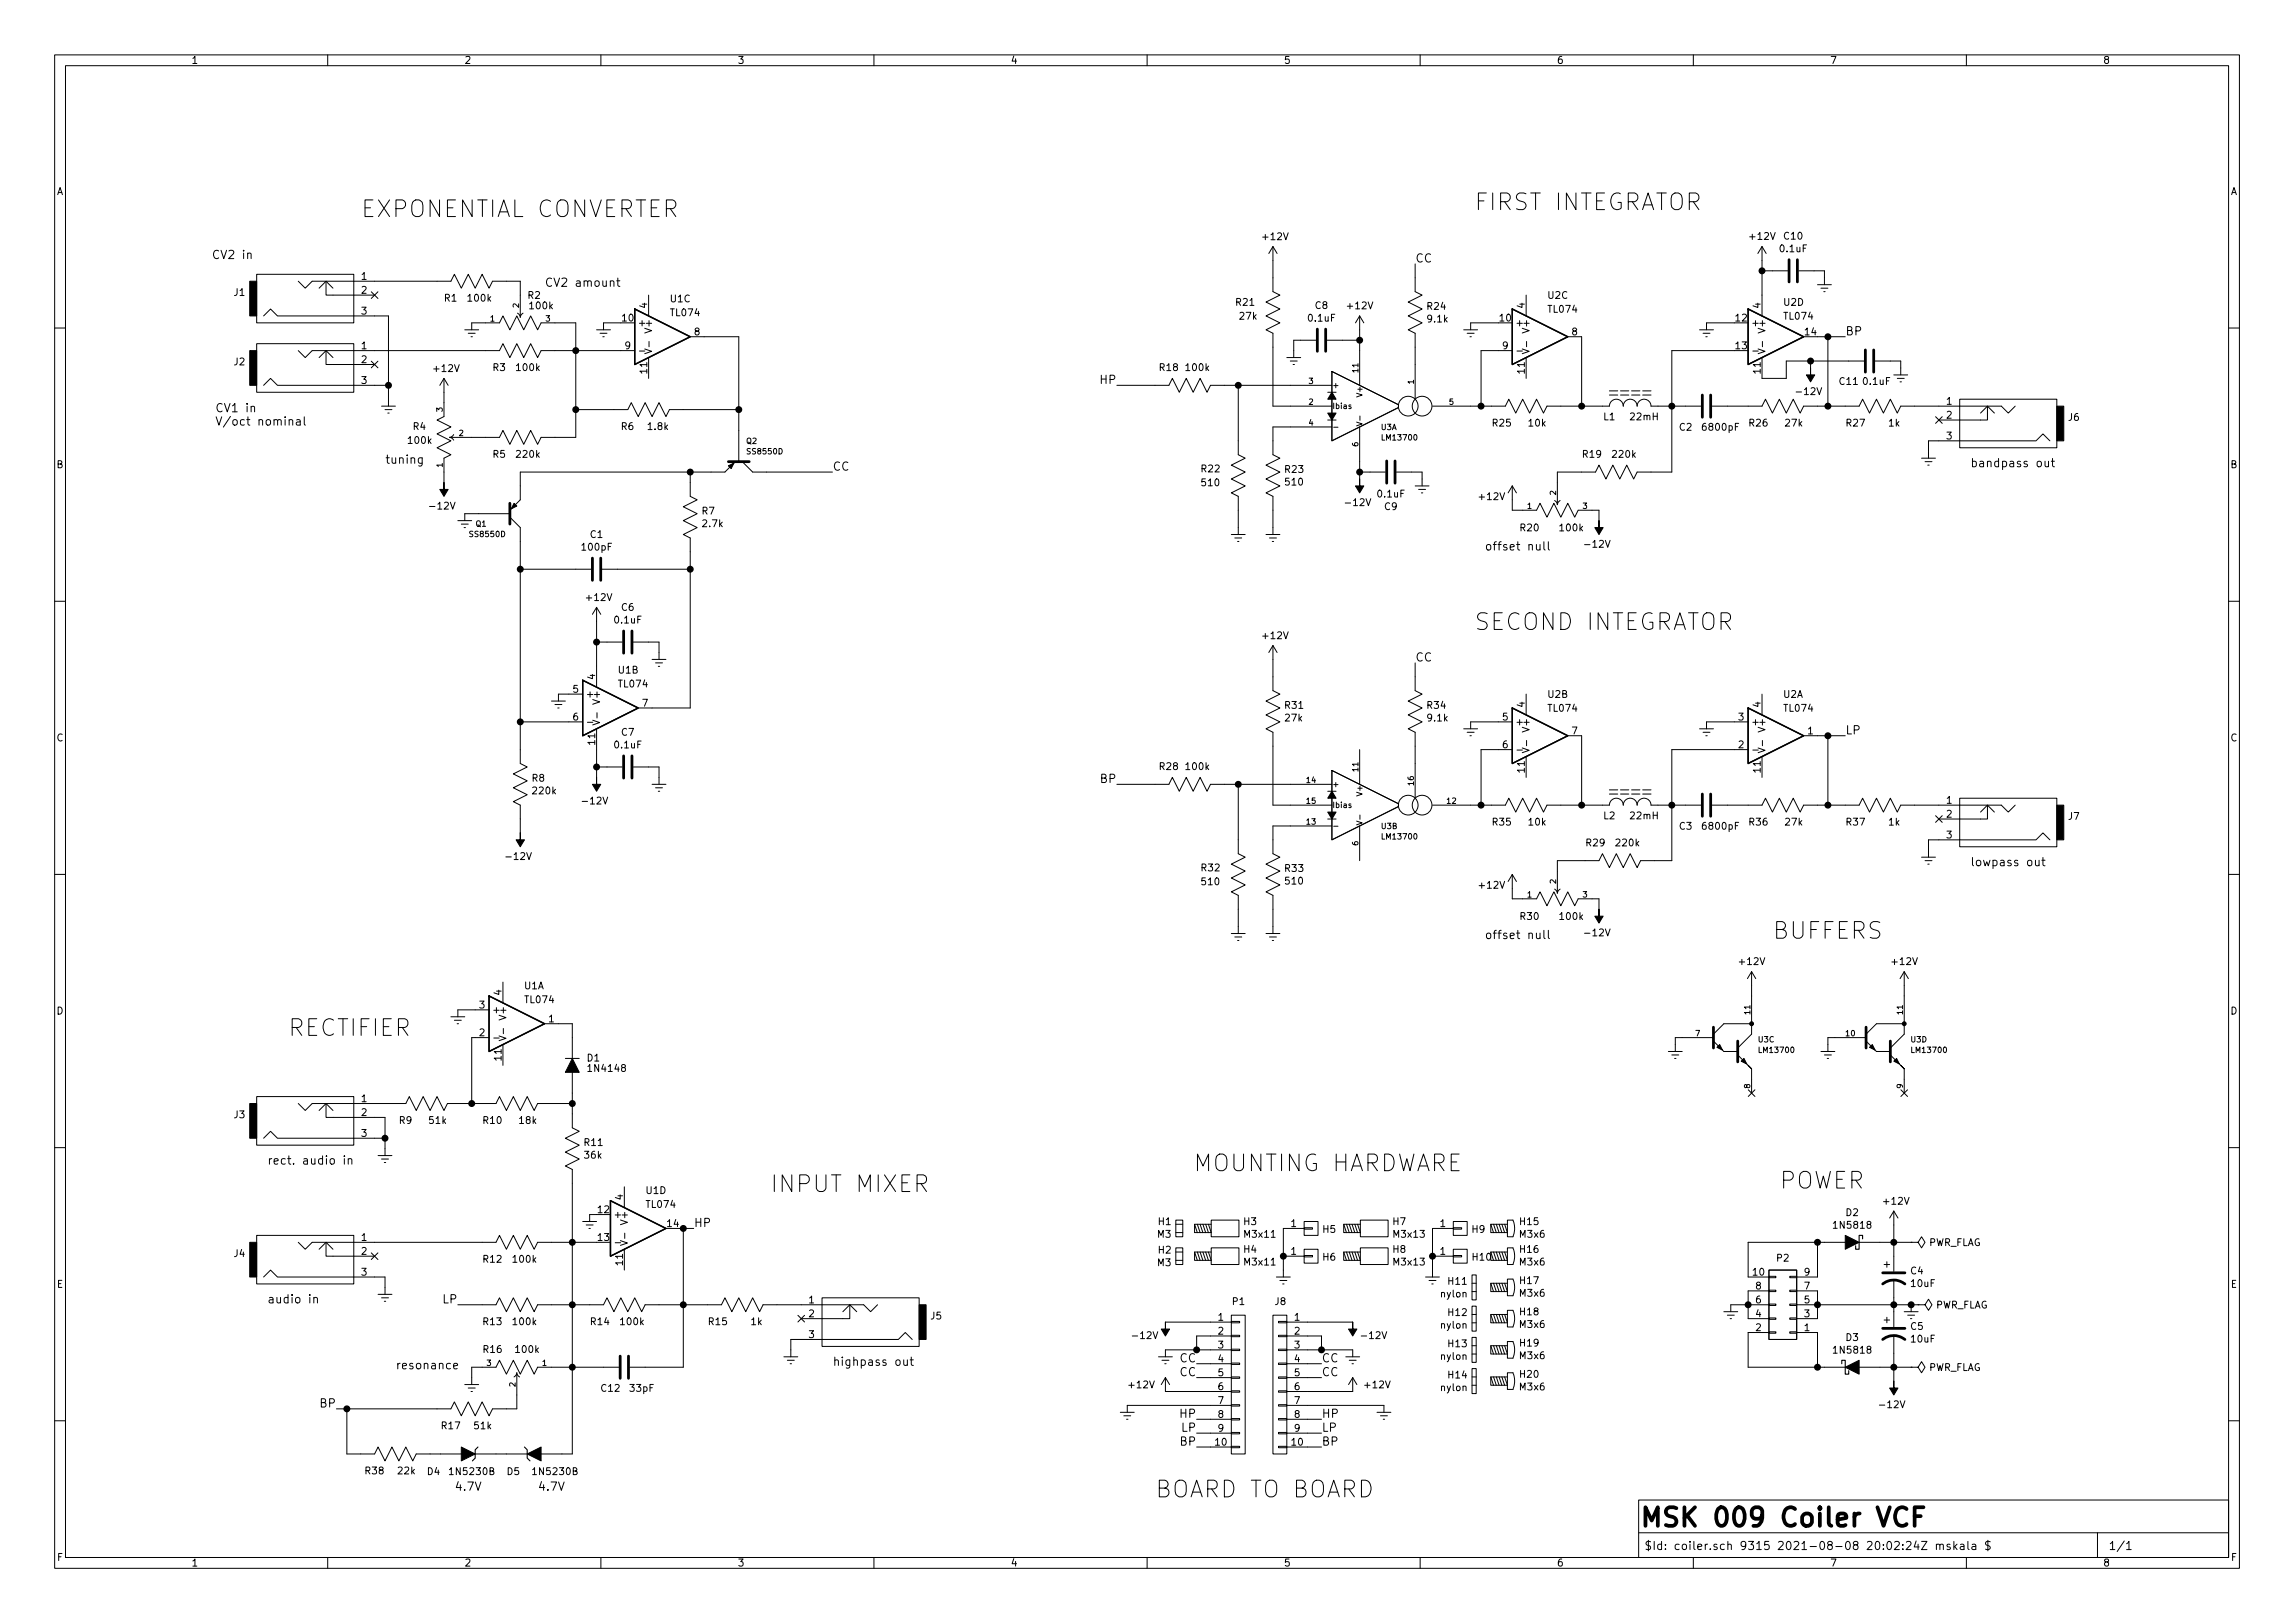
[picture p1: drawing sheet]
<svg xmlns="http://www.w3.org/2000/svg" width="420mm" height="297mm" viewBox="0 0 420 297" stroke-linecap="round" stroke-linejoin="round" font-family="sans-serif">
<defs><g id="words">
<text font-size="4.7" x="300" y="279.4">MSK 009 Coiler VCF</text>
<g font-size="4.2">
<text x="66" y="39.8">EXPONENTIAL CONVERTER</text>
<text x="269.9" y="38.5">FIRST INTEGRATOR</text>
<text x="269.9" y="115.4">SECOND INTEGRATOR</text>
<text x="324.5" y="171.9">BUFFERS</text>
<text x="52.7" y="189.6">RECTIFIER</text>
<text x="218.4" y="214.4">MOUNTING HARDWARE</text>
<text x="141" y="218.2">INPUT MIXER</text>
<text x="325.8" y="217.6">POWER</text>
<text x="211.5" y="274.1">BOARD TO BOARD</text>
</g>
<g font-size="2.1">
<text x="38.7" y="47.4">CV2 in</text>
<text x="99.7" y="52.5">CV2 amount</text>
<text x="259.1" y="48">CC</text>
<text x="337.8" y="61.4">BP</text>
<text x="201.5" y="70.3">HP</text>
<text x="39.4" y="75.4">CV1 in</text>
<text x="39.4" y="77.9">V/oct nominal</text>
<text x="70.5" y="84.9">tuning</text>
<text x="152.4" y="86.1">CC</text>
<text x="360.7" y="85.5">bandpass out</text>
<text x="271.8" y="100.7">offset null</text>
<text x="259.1" y="121.1">CC</text>
<text x="337.8" y="134.4">LP</text>
<text x="201.5" y="143.3">BP</text>
<text x="360.7" y="158.5">lowpass out</text>
<text x="271.8" y="171.9">offset null</text>
<text x="48.9" y="213.1">rect. audio in</text>
<text x="127" y="224.6">HP</text>
<text x="48.9" y="238.5">audio in</text>
<text x="81.1" y="238.5">LP</text>
<text x="72.4" y="250.6">resonance</text>
<text x="152.4" y="250">highpass out</text>
<text x="216" y="249.3">CC</text>
<text x="216" y="251.9">CC</text>
<text x="241.9" y="249.3">CC</text>
<text x="241.9" y="251.9">CC</text>
<text x="58.6" y="257.6">BP</text>
<text x="216.1" y="259.5">HP</text>
<text x="216.4" y="262">LP</text>
<text x="241.9" y="259.5">HP</text>
<text x="241.9" y="262">LP</text>
<text x="216.1" y="264.6">BP</text>
<text x="241.9" y="264.6">BP</text>
<text x="83.2" y="272.8">4.7V</text>
<text x="98.4" y="272.8">4.7V</text>
<text x="301" y="283.7">$Id: coiler.sch 9315 2021-08-08 20:02:24Z mskala $</text>
<text x="386" y="283.7">1/1</text>
</g>
<g font-size="1.8">
<text x="35" y="11.7">1</text>
<text x="85" y="11.7">2</text>
<text x="135" y="11.7">3</text>
<text x="185" y="11.7">4</text>
<text x="235" y="11.7">5</text>
<text x="285" y="11.7">6</text>
<text x="335" y="11.7">7</text>
<text x="385" y="11.7">8</text>
<text x="10.4" y="35.7">A</text>
<text x="408.4" y="35.7">A</text>
<text x="231.3" y="44">+12V</text>
<text x="320.5" y="43.9">+12V</text>
<text x="326" y="46.2">0.1uF</text>
<text x="326.7" y="43.9">C10</text>
<text x="66.2" y="51.2">1</text>
<text x="66.2" y="53.8">2</text>
<text x="42.9" y="54.2">J1</text>
<text x="66.2" y="57.6">3</text>
<text x="81.4" y="55.2">R1</text>
<text x="85.8" y="55.2">100k</text>
<text x="96.7" y="54.7">R2</text>
<text x="97.1" y="56.6">100k</text>
<text x="114" y="58.8">10</text>
<text x="116.7" y="59.7">+</text>
<text x="118.5" y="56.4" transform="rotate(-90 118.5 56.4)">4</text>
<text x="122.8" y="55.3">U1C</text>
<text x="122.9" y="57.9">TL074</text>
<text x="226.3" y="56">R21</text>
<text x="227" y="58.5">27k</text>
<text x="239.6" y="58.9">0.1uF</text>
<text x="240.8" y="56.6">C8</text>
<text x="246.8" y="56.6">+12V</text>
<text x="261.3" y="56.7">R24</text>
<text x="261.4" y="59">9.1k</text>
<text x="274.6" y="58.8">10</text>
<text x="277.4" y="59.7">+</text>
<text x="279.1" y="56.4" transform="rotate(-90 279.1 56.4)">4</text>
<text x="283.4" y="54.7">U2C</text>
<text x="283.5" y="57.2">TL074</text>
<text x="317.8" y="58.8">12</text>
<text x="320.5" y="59.7">+</text>
<text x="322.3" y="56.4" transform="rotate(-90 322.3 56.4)">4</text>
<text x="326.6" y="56">U2D</text>
<text x="326.7" y="58.5">TL074</text>
<text x="66.2" y="63.9">1</text>
<text x="114.5" y="63.9">9</text>
<text x="119.4" y="60.5" transform="rotate(-90 119.4 60.5)">V+</text>
<text x="127.2" y="61.4">8</text>
<text x="275.1" y="63.9">9</text>
<text x="280" y="60.5" transform="rotate(-90 280 60.5)">V+</text>
<text x="287.8" y="61.4">8</text>
<text x="317.8" y="63.9">13</text>
<text x="323.2" y="60.5" transform="rotate(-90 323.2 60.5)">V+</text>
<text x="330.5" y="61.4">14</text>
<text x="42.9" y="66.9">J2</text>
<text x="66.2" y="66.5">2</text>
<text x="66.2" y="70.3">3</text>
<text x="79.6" y="68.1">+12V</text>
<text x="90.3" y="67.9">R3</text>
<text x="94.7" y="67.9">100k</text>
<text x="118.5" y="68.3" transform="rotate(-90 118.5 68.3)">11</text>
<text x="212.3" y="67.9">R18</text>
<text x="217.2" y="67.9">100k</text>
<text x="279.1" y="68.3" transform="rotate(-90 279.1 68.3)">11</text>
<text x="322.3" y="68.3" transform="rotate(-90 322.3 68.3)">11</text>
<text x="336.8" y="70.4">C11</text>
<text x="341.2" y="70.4">0.1uF</text>
<text x="293.6" y="76.9">L1</text>
<text x="298.6" y="76.9">22mH</text>
<text x="329.2" y="72.3">-12V</text>
<text x="356.4" y="74.1">1</text>
<text x="356.4" y="76.6">2</text>
<text x="378.7" y="77">J6</text>
<text x="74.9" y="81.2">100k</text>
<text x="75.7" y="78.7">R4</text>
<text x="90.3" y="83.8">R5</text>
<text x="94.7" y="83.8">220k</text>
<text x="113.8" y="78.7">R6</text>
<text x="118.7" y="78.7">1.8k</text>
<text x="273.3" y="78.1">R25</text>
<text x="279.9" y="78.1">10k</text>
<text x="289.8" y="83.8">R19</text>
<text x="295.4" y="83.8">220k</text>
<text x="307.5" y="78.8">C2</text>
<text x="311.9" y="78.8">6800pF</text>
<text x="320.3" y="78.1">R26</text>
<text x="326.9" y="78.1">27k</text>
<text x="338.1" y="78.1">R27</text>
<text x="345.8" y="78.1">1k</text>
<text x="356.4" y="80.4">3</text>
<text x="10.4" y="85.7">B</text>
<text x="220" y="86.4">R22</text>
<text x="220.1" y="89">510</text>
<text x="235.3" y="86.5">R23</text>
<text x="235.4" y="88.9">510</text>
<text x="408.4" y="85.7">B</text>
<text x="79" y="93.3">-12V</text>
<text x="128.5" y="94.2">R7</text>
<text x="246.7" y="92.6">-12V</text>
<text x="252.3" y="91">0.1uF</text>
<text x="253.5" y="93.4">C9</text>
<text x="271" y="91.5">+12V</text>
<text x="106.7" y="100.8">100pF</text>
<text x="108.1" y="98.5">C1</text>
<text x="128.7" y="96.5">2.7k</text>
<text x="278.4" y="97.2">R20</text>
<text x="285.7" y="97.2">100k</text>
<text x="290.5" y="100.2">-12V</text>
<text x="107.5" y="110">+12V</text>
<text x="113.8" y="111.8">C6</text>
<text x="112.6" y="114.1">0.1uF</text>
<text x="231.3" y="117">+12V</text>
<text x="109" y="124.3" transform="rotate(-90 109 124.3)">4</text>
<text x="113.3" y="123.3">U1B</text>
<text x="113.4" y="125.8">TL074</text>
<text x="104.9" y="126.8">5</text>
<text x="104.9" y="131.9">6</text>
<text x="107.2" y="127.7">+</text>
<text x="109.9" y="128.5" transform="rotate(-90 109.9 128.5)">V+</text>
<text x="117.6" y="129.3">7</text>
<text x="235.3" y="129.7">R31</text>
<text x="261.3" y="129.7">R34</text>
<text x="275.1" y="131.9">5</text>
<text x="279.1" y="129.4" transform="rotate(-90 279.1 129.4)">4</text>
<text x="283.4" y="127.7">U2B</text>
<text x="283.5" y="130.3">TL074</text>
<text x="318.3" y="131.9">3</text>
<text x="322.3" y="129.4" transform="rotate(-90 322.3 129.4)">4</text>
<text x="326.5" y="127.7">U2A</text>
<text x="326.7" y="130.3">TL074</text>
<text x="10.4" y="135.7">C</text>
<text x="109" y="136.3" transform="rotate(-90 109 136.3)">11</text>
<text x="112.6" y="137">0.1uF</text>
<text x="113.8" y="134.7">C7</text>
<text x="235.4" y="132">27k</text>
<text x="261.4" y="132">9.1k</text>
<text x="275.1" y="136.9">6</text>
<text x="277.4" y="132.8">+</text>
<text x="280" y="133.6" transform="rotate(-90 280 133.6)">V+</text>
<text x="287.8" y="134.4">7</text>
<text x="318.3" y="136.9">2</text>
<text x="320.5" y="132.8">+</text>
<text x="323.2" y="133.6" transform="rotate(-90 323.2 133.6)">V+</text>
<text x="331" y="134.4">1</text>
<text x="408.4" y="135.7">C</text>
<text x="97.4" y="143.1">R8</text>
<text x="212.3" y="140.9">R28</text>
<text x="217.2" y="140.9">100k</text>
<text x="279.1" y="141.3" transform="rotate(-90 279.1 141.3)">11</text>
<text x="322.3" y="141.3" transform="rotate(-90 322.3 141.3)">11</text>
<text x="97.7" y="145.4">220k</text>
<text x="107" y="147.2">-12V</text>
<text x="293.6" y="149.9">L2</text>
<text x="298.6" y="149.9">22mH</text>
<text x="356.4" y="147.1">1</text>
<text x="356.4" y="149.6">2</text>
<text x="273.3" y="151.1">R35</text>
<text x="279.9" y="151.1">10k</text>
<text x="290.4" y="154.9">R29</text>
<text x="296" y="154.9">220k</text>
<text x="307.5" y="151.9">C3</text>
<text x="311.9" y="151.9">6800pF</text>
<text x="320.3" y="151.1">R36</text>
<text x="326.9" y="151.1">27k</text>
<text x="338.1" y="151.1">R37</text>
<text x="345.8" y="151.1">1k</text>
<text x="356.4" y="153.5">3</text>
<text x="378.7" y="150">J7</text>
<text x="93" y="157.4">-12V</text>
<text x="220" y="159.5">R32</text>
<text x="235.3" y="159.6">R33</text>
<text x="235.4" y="161.9">510</text>
<text x="220.1" y="162">510</text>
<text x="271" y="162.6">+12V</text>
<text x="278.4" y="168.4">R30</text>
<text x="285.7" y="168.4">100k</text>
<text x="290.5" y="171.4">-12V</text>
<text x="318.6" y="176.6">+12V</text>
<text x="346.5" y="176.6">+12V</text>
<text x="10.4" y="185.7">D</text>
<text x="87.8" y="184.6">3</text>
<text x="90" y="185.5">+</text>
<text x="91.8" y="182.1" transform="rotate(-90 91.8 182.1)">4</text>
<text x="96" y="181.1">U1A</text>
<text x="96.2" y="183.6">TL074</text>
<text x="408.4" y="185.7">D</text>
<text x="87.8" y="189.6">2</text>
<text x="92.7" y="186.3" transform="rotate(-90 92.7 186.3)">V+</text>
<text x="100.5" y="187.1">1</text>
<text x="91.8" y="194" transform="rotate(-90 91.8 194)">11</text>
<text x="107.5" y="194.3">D1</text>
<text x="108" y="196.2">1N4148</text>
<text x="66.2" y="201.7">1</text>
<text x="42.9" y="204.7">J3</text>
<text x="66.2" y="204.3">2</text>
<text x="66.2" y="208.1">3</text>
<text x="73.1" y="205.7">R9</text>
<text x="78.6" y="205.7">51k</text>
<text x="88.5" y="205.7">R10</text>
<text x="95.1" y="205.7">18k</text>
<text x="107" y="209.7">R11</text>
<text x="107.1" y="212.1">36k</text>
<text x="114" y="219.6" transform="rotate(-90 114 219.6)">4</text>
<text x="118.3" y="218.5">U1D</text>
<text x="118.4" y="221.1">TL074</text>
<text x="345" y="220.5">+12V</text>
<text x="66.2" y="227.1">1</text>
<text x="109.5" y="222">12</text>
<text x="109.5" y="227.1">13</text>
<text x="112.3" y="222.9">+</text>
<text x="114.9" y="223.7" transform="rotate(-90 114.9 223.7)">V+</text>
<text x="122.2" y="224.6">14</text>
<text x="211.9" y="226.5">M3</text>
<text x="212.1" y="224.2">H1</text>
<text x="227.8" y="224.2">H3</text>
<text x="228" y="226.5">M3x11</text>
<text x="236.4" y="224.6">1</text>
<text x="242.2" y="225.6">H5</text>
<text x="255.1" y="224.2">H7</text>
<text x="255.3" y="226.5">M3x13</text>
<text x="263.7" y="224.6">1</text>
<text x="269.5" y="225.6">H9</text>
<text x="278.3" y="226.5">M3x6</text>
<text x="278.3" y="224.2">H15</text>
<text x="336" y="224.9">1N5818</text>
<text x="338" y="222.6">D2</text>
<text x="42.9" y="230.1">J4</text>
<text x="66.2" y="229.7">2</text>
<text x="66.2" y="233.5">3</text>
<text x="88.5" y="231.1">R12</text>
<text x="94.1" y="231.1">100k</text>
<text x="114" y="231.5" transform="rotate(-90 114 231.5)">11</text>
<text x="211.9" y="231.7">M3</text>
<text x="212.1" y="229.4">H2</text>
<text x="227.8" y="229.3">H4</text>
<text x="228" y="231.6">M3x11</text>
<text x="236.4" y="229.7">1</text>
<text x="242.2" y="230.7">H6</text>
<text x="255.1" y="229.3">H8</text>
<text x="255.3" y="231.6">M3x13</text>
<text x="263.7" y="229.7">1</text>
<text x="269.6" y="230.7">H10</text>
<text x="278.3" y="231.6">M3x6</text>
<text x="278.3" y="229.3">H16</text>
<text x="321" y="233.5">10</text>
<text x="325.3" y="230.9">P2</text>
<text x="330.4" y="233.5">9</text>
<text x="349.8" y="233.2">C4</text>
<text x="353" y="228.1">PWR_FLAG</text>
<text x="10.4" y="235.7">E</text>
<text x="148.1" y="238.5">1</text>
<text x="225.7" y="238.8">P1</text>
<text x="233.5" y="238.8">J8</text>
<text x="263.8" y="237.5">nylon</text>
<text x="265.2" y="235.1">H11</text>
<text x="278.3" y="237.3">M3x6</text>
<text x="278.3" y="235">H17</text>
<text x="321.5" y="238.5">6</text>
<text x="321.5" y="236">8</text>
<text x="330.4" y="238.5">5</text>
<text x="330.4" y="236">7</text>
<text x="350" y="235.5">10uF</text>
<text x="354.2" y="239.5">PWR_FLAG</text>
<text x="408.4" y="235.7">E</text>
<text x="88.5" y="242.5">R13</text>
<text x="94.1" y="242.5">100k</text>
<text x="108.2" y="242.5">R14</text>
<text x="113.7" y="242.5">100k</text>
<text x="129.8" y="242.5">R15</text>
<text x="137.5" y="242.5">1k</text>
<text x="148.1" y="241.1">2</text>
<text x="148.1" y="244.9">3</text>
<text x="170.4" y="241.5">J5</text>
<text x="207.7" y="245.1">-12V</text>
<text x="223" y="241.7">1</text>
<text x="223" y="244.3">2</text>
<text x="237" y="241.7">1</text>
<text x="237" y="244.3">2</text>
<text x="249.6" y="245.1">-12V</text>
<text x="263.8" y="243.2">nylon</text>
<text x="265.2" y="240.9">H12</text>
<text x="278.3" y="243">M3x6</text>
<text x="278.3" y="240.7">H18</text>
<text x="321.5" y="243.6">2</text>
<text x="321.5" y="241.1">4</text>
<text x="330.4" y="243.6">1</text>
<text x="330.4" y="241.1">3</text>
<text x="338" y="245.4">D3</text>
<text x="349.8" y="243.4">C5</text>
<text x="350" y="245.7">10uF</text>
<text x="88.5" y="247.6">R16</text>
<text x="94.5" y="247.6">100k</text>
<text x="223" y="246.8">3</text>
<text x="223" y="249.3">4</text>
<text x="223" y="251.9">5</text>
<text x="237" y="246.8">3</text>
<text x="237" y="249.3">4</text>
<text x="237" y="251.9">5</text>
<text x="263.8" y="248.9">nylon</text>
<text x="265.2" y="246.6">H13</text>
<text x="278.3" y="248.8">M3x6</text>
<text x="278.3" y="246.4">H19</text>
<text x="336" y="247.7">1N5818</text>
<text x="353" y="250.9">PWR_FLAG</text>
<text x="110.1" y="254.7">C12</text>
<text x="115.4" y="254.7">33pF</text>
<text x="206.8" y="254.1">+12V</text>
<text x="223" y="254.4">6</text>
<text x="223" y="257">7</text>
<text x="237" y="254.4">6</text>
<text x="237" y="257">7</text>
<text x="250" y="254.1">+12V</text>
<text x="263.8" y="254.6">nylon</text>
<text x="265.2" y="252.3">H14</text>
<text x="278.3" y="254.5">M3x6</text>
<text x="278.3" y="252.2">H20</text>
<text x="344.5" y="257.7">-12V</text>
<text x="80.9" y="261.6">R17</text>
<text x="86.9" y="261.6">51k</text>
<text x="223" y="259.5">8</text>
<text x="223" y="262">9</text>
<text x="237" y="259.5">8</text>
<text x="237" y="262">9</text>
<text x="66.9" y="269.8">R38</text>
<text x="72.9" y="269.8">22k</text>
<text x="78.3" y="270">D4</text>
<text x="82.6" y="270">1N5230B</text>
<text x="92.9" y="270">D5</text>
<text x="97.9" y="270">1N5230B</text>
<text x="222.6" y="264.6">10</text>
<text x="236.5" y="264.6">10</text>
<text x="10.5" y="285.7">F</text>
<text x="35" y="286.7">1</text>
<text x="85" y="286.7">2</text>
<text x="135" y="286.7">3</text>
<text x="185" y="286.7">4</text>
<text x="235" y="286.7">5</text>
<text x="285" y="286.7">6</text>
<text x="335" y="286.7">7</text>
<text x="385" y="286.7">8</text>
<text x="408.5" y="285.7">F</text>
</g>
<g font-size="1.4">
<text x="89.8" y="58.8">1</text>
<text x="95" y="56.3" transform="rotate(-90 95 56.3)">2</text>
<text x="99.9" y="58.8">3</text>
<text x="239.6" y="70.3">3</text>
<text x="243.9" y="71">+</text>
<text x="248.7" y="68.1" transform="rotate(-90 248.7 68.1)">11</text>
<text x="258.8" y="70.3" transform="rotate(-90 258.8 70.3)">1</text>
<text x="81" y="75.3" transform="rotate(-90 81 75.3)">3</text>
<text x="239.6" y="74.1">2</text>
<text x="239.6" y="77.9">4</text>
<text x="243.9" y="74.8">Ibias</text>
<text x="249.4" y="72.3" transform="rotate(-90 249.4 72.3)">V+</text>
<text x="265.4" y="74.1">5</text>
<text x="84.1" y="79.8">2</text>
<text x="136.7" y="81.2">Q2</text>
<text x="137" y="83.1">SS8550D</text>
<text x="248.7" y="81.7" transform="rotate(-90 248.7 81.7)">6</text>
<text x="252.9" y="78.7">U3A</text>
<text x="253.2" y="80.6">LM13700</text>
<text x="81" y="85.5" transform="rotate(-90 81 85.5)">1</text>
<text x="279.7" y="93.1">1</text>
<text x="284.9" y="90.6" transform="rotate(-90 284.9 90.6)">2</text>
<text x="289.8" y="93.1">3</text>
<text x="86.2" y="98.3">SS8550D</text>
<text x="87.1" y="96.4">Q1</text>
<text x="239.2" y="143.3">14</text>
<text x="248.7" y="141.2" transform="rotate(-90 248.7 141.2)">11</text>
<text x="258.8" y="143.7" transform="rotate(-90 258.8 143.7)">16</text>
<text x="239.2" y="147.1">15</text>
<text x="243.9" y="144.1">+</text>
<text x="243.9" y="147.9">Ibias</text>
<text x="249.4" y="145.4" transform="rotate(-90 249.4 145.4)">V+</text>
<text x="264.9" y="147.1">12</text>
<text x="239.2" y="150.9">13</text>
<text x="248.7" y="154.7" transform="rotate(-90 248.7 154.7)">6</text>
<text x="252.9" y="151.7">U3B</text>
<text x="253.2" y="153.6">LM13700</text>
<text x="284.9" y="161.7" transform="rotate(-90 284.9 161.7)">2</text>
<text x="279.7" y="164.2">1</text>
<text x="289.8" y="164.2">3</text>
<text x="320.4" y="185.6" transform="rotate(-90 320.4 185.6)">11</text>
<text x="348.4" y="185.6" transform="rotate(-90 348.4 185.6)">11</text>
<text x="310.4" y="189.6">7</text>
<text x="321.9" y="190.8">U3C</text>
<text x="338" y="189.6">10</text>
<text x="349.9" y="190.8">U3D</text>
<text x="322.2" y="192.7">LM13700</text>
<text x="350.2" y="192.7">LM13700</text>
<text x="320.4" y="199.2" transform="rotate(-90 320.4 199.2)">8</text>
<text x="348.4" y="199.2" transform="rotate(-90 348.4 199.2)">9</text>
<text x="89.2" y="250">3</text>
<text x="99.3" y="250">1</text>
<text x="94.4" y="253.8" transform="rotate(-90 94.4 253.8)">2</text>
</g>
</g></defs>
<g fill="none" stroke="#000" stroke-width=".18">
<path d="M10 10h400v277h-400zM12 12h396v273.1h-396zM60 10v2M110 10v2M160 10v2M210 10v2M260 10v2M310 10v2M360 10v2M45.3 46.4l.2-.1 .4 .1 .1 .9M47 50.2h17.8v8.9h-17.8zM48.3 57.8l1.2-1.2 1.3 1.2h20.3v16.5"/>
<path d="M54.6 51.5l1.3 1.2 1.2-1.2h25.4l.7-1.3 1.3 2.5 1.2-2.5 1.3 2.5 1.3-2.5 1.2 2.5 .7-1.2h5v6.3M58.4 52.7l1.3-1.2 1.3 1.2M59.7 51.5v2.5h8.9M68 53.4l1.2 1.2M69.2 53.4l-1.2 1.2M94.7 57.3l.3 .2 .2 .6 .2-.5 .4-.3M111.7 51.5h.1a.37 .37 0 0 1 .6 .1v.8M112.9 51.4h.6M113.1 50.9v1.3l.4 .2M113.7 59.1h-3.2v1.3M118.7 54v3.8M233 45.1v8.3l1.3 .6-2.5 1.3 2.5 1.3-2.5 1.2 2.5 1.3-2.5 1.3 1.2 .6v13.3h10.8"/>
<path d="M233 45.1l-.7 1.3M233 45.1l.8 1.3M248.9 57.8l.8 1.3M248.9 57.8l-.7 1.3M248.9 57.8v12.7M259.1 48.3v5.1l1.2 .6-2.5 1.3 2.5 1.3-2.5 1.2 2.5 1.3-2.5 1.3 1.3 .6v12.1M274.3 59.1h-5.1v1.3M279.4 54v3.8M317.5 59.1h-5.1v1.3M322.6 49.6h4.7M322.6 45.1l-.8 1.3M322.6 45.1v12.7"/>
<path d="M322.6 45.1l.7 1.3M329.3 49.6h4.7v2.5M332.7 52.1h2.6M333.4 52.7h1.2M333.9 53.4h.2M10 60h2M46 74.5l.2-.1h.4v1M47 62.9h17.8v8.9h-17.8zM48.3 70.5l1.2-1.2 1.3 1.2h20.3M52.9 76.9h.1a.37 .37 0 0 1 .6 .1v.8M52.9 76.8v1M54.3 76.9h.6l.1 .9"/>
<path d="M54.6 64.2l1.3 1.2 1.2-1.2h34.3l.7-1.3 1.2 2.5 1.3-2.5 1.3 2.5 1.3-2.5 1.2 2.5 .7-1.2h17.1M55 77.2h-.5a.3 .3 0 0 0-.3 .3 .3 .3 0 0 0 .3 .3l.5-.1M55.7 76.3v1.3l.2 .2M58.4 65.4l1.3-1.2 1.3 1.2M59.7 64.2v2.5h8.9M68 66.1l1.2 1.2M69.2 66.1l-1.2 1.2M69.8 74.3h2.6M70.5 75h1.3M71 75.6h.2M81.3 69.3v6.9l-1.3 .7 2.5 1.2-2.5 1.3 2.5 1.3-2.5 1.3 2.5 1.2-1.2 .7v4.4M81.3 69.3l-.8 1.2"/>
<path d="M81.3 69.3l.7 1.2M83.1 79.5l-.3 .3-.5 .2 .5 .2 .3 .4M85.1 60.4h2.5M85.7 61h1.3M86.2 61.6h.3M86.4 60.4v-1.3h5l.7-1.3 1.2 2.6 1.3-2.6 1.3 2.6 1.3-2.6 1.2 2.6 .7-1.3h6.3v20.9h-6.3l-.7 1.3-1.2-2.5-1.3 2.5-1.3-2.5-1.3 2.5-1.2-2.5-.7 1.2h-8.9M105.4 75h9.5l.7-1.3 1.2 2.5 1.3-2.5 1.3 2.5 1.2-2.5 1.3 2.5 .7-1.2h12.7M109.2 60.4h2.6M109.9 61h1.2M110.4 61.6h.2M117.1 64.2h1M118 63.9l1.3 .4-1.3 .4"/>
<path d="M118.7 65.4v3.9M118.8 62.5v1M126.4 61.6h8.9v22.9M204.5 70.5h9.5l.6-1.2 1.3 2.5 1.3-2.5 1.2 2.5 1.3-2.5 1.3 2.5 .6-1.3h22.2M226.7 70.5v12.7l1.3 .7-2.6 1.2 2.6 1.3-2.6 1.3 2.6 1.2-2.6 1.3 1.3 .6v7M235.6 65.4h2.5M236.2 66.1h1.3M236.7 66.7h.3M240.9 62.3h-4v3.1M243 62.3h5.9M243.1 76.9h1.5M243.1 71.8h1.5"/>
<path d="M243.8 68l12.2 6.1v.5l-12.2 6.1zM243.8 78.1h-10.8v5.1l1.3 .7-2.5 1.2 2.5 1.3-2.5 1.3 2.5 1.2-2.5 1.3 1.2 .6v7M244.2 78.2h.8M247.3 74.2l-.2-.1-.2 .2 .4 .2v.2h-.4M248.4 77.3l1 .3-1 .3M248.9 78.1v9.6M249 76.1v.8M262.3 74.3h13.3l.6-1.2 1.3 2.5 1.3-2.5 1.2 2.5 1.3-2.5 1.3 2.5 .6-1.3h11.4a1.27 1.27 0 0 1 1.3-1.2 1.27 1.27 0 0 1 1.3 1.2 1.27 1.27 0 0 1 1.2-1.2 1.27 1.27 0 0 1 1.3 1.2 1.27 1.27 0 0 1 1.3-1.2 1.27 1.27 0 0 1 1.3 1.2h9.1M268 60.4h2.5M268.6 61h1.3M269.1 61.6h.3M276.9 64.2h-5.8v10.1"/>
<path d="M277.7 64.2h1M278.7 63.9l1.3 .4-1.3 .4M279.4 65.4v3.9M279.5 62.5v1M287 61.6h2.6v12.7M294.6 72.3h1.6M294.6 71.5h1.6M296.7 72.3h1.5M296.7 71.5h1.5M298.7 72.3h1.5M298.7 71.5h1.5M300.7 72.3h1.6"/>
<path d="M300.7 71.5h1.6M311.1 60.4h2.6M311.8 61h1.3M312.3 61.6h.2M313.4 74.3h9.2l.6-1.2 1.3 2.5 1.3-2.5 1.2 2.5 1.3-2.5 1.3 2.5 .6-1.3h10.2l.6-1.2 1.3 2.5 1.2-2.5 1.3 2.5 1.3-2.5 1.2 2.5 .7-1.3h18.4l1.3 1.3 1.2-1.3M317.5 64.2h-11.4v22.2h-6.4l-.6 1.3-1.3-2.6-1.3 2.6-1.2-2.6-1.3 2.6-1.3-2.6-.6 1.3h-7v5.7M320.9 64.2h1M321.9 63.9l1.2 .4-1.2 .4M322.6 65.4v3.9h4.4v-3.2h14.2M322.7 62.5v1M331.5 66.1v1.2M332.7 61.6h5.1"/>
<path d="M334.6 61.6v12.7M343.3 66.1h4.7v2.5M346.7 68.6h2.5M347.3 69.3h1.3M347.9 69.9h.2M354.4 76.3l1.2 1.2M355.6 76.3l-1.2 1.2M358.8 73.1h17.8v8.9h-17.8zM362.6 75.6l1.3-1.3 1.2 1.3M363.9 74.3v2.6h-8.9M408 60h2M77.3 83.8v1.2l-.3 .3-.3-.1"/>
<path d="M77.3 83.9l-.4-.1-.3 .3 .1 .6h.6M83.8 95.3h2.6M84.5 95.9h1.2M85 96.6h.2M93.3 94.7l1.9 1.9v43.1l1.3 .7-2.5 1.2 2.5 1.3-2.5 1.3 2.5 1.3-2.5 1.2 1.2 .7v5M93.3 94h-8.2v1.3M126.4 86.4v4.4l1.2 .7-2.5 1.2 2.5 1.3-2.5 1.3 2.5 1.3-2.5 1.2 1.3 .7v31.1h-9.6M134.6 84.5l-1.9 1.9h-37.5v5.1l-1.9 1.9M135.9 84.5l1.9 1.9h14.6M225.4 97.8h2.6M226.1 98.5h1.2M226.6 99.1h.2"/>
<path d="M231.8 97.8h2.5M232.4 98.5h1.3M232.9 99.1h.3M248.9 86.4h4.7M255.7 86.4h4.6v2.5M259.1 88.9h2.5M259.7 89.6h1.3M260.2 90.2h.3M276.9 88.9v4.5h4.4l.6-1.3 1.3 2.6 1.3-2.6 1.2 2.6 1.3-2.6 1.3 2.6 .6-1.3h3.8v1.9M276.9 88.9l-.8 1.3M276.9 88.9l.7 1.3M281.3 99.7v.7a.37 .37 0 0 0 .3 .3 .37 .37 0 0 0 .3-.2"/>
<path d="M281.9 99.7v1M282.7 99.1v1.3l.2 .3M283.5 99.1v1.3l.2 .3M284.6 91.6l.3 .2 .2 .6 .2-.5 .3-.3M351.8 83.9h2.5M352.4 84.5h1.3M352.9 85.1h.3M374.4 84.4l.1 1h.3l.2-.1M375 84.4v1M375.3 80.7l-1.3-1.3-1.3 1.3h-19.6v3.2M375.5 84.4h.6M375.8 83.9v1.3l.3 .2"/>
<path d="M10 110h2M95.2 104.2h13M109.2 111.2v14.6M109.2 117.5h4.7M109.2 111.2l-.7 1.2M109.2 111.2l.8 1.2M110.2 104.2h16.2M116 117.5h4.6v3.2M233 118.1v8.3l1.3 .6-2.5 1.3 2.5 1.3-2.5 1.2 2.5 1.3-2.5 1.3 1.2 .6v13.4h10.8M233 118.1l-.7 1.3M233 118.1l.8 1.3M408 110h2"/>
<path d="M95.2 132.1h11.5M101 128.3h2.5M101.6 128.9h1.3M102.1 129.6h.3M106.7 127h-4.5v1.3M107.5 132.2h1M108.5 131.8l1.3 .4-1.3 .5M109.2 133.4v8.9M109.3 130.4v1M119.4 120.7h2.5M120 121.3h1.3M120.5 122h.3"/>
<path d="M248.9 137.2v6.3M259.1 121.3v5.1l1.2 .6-2.5 1.3 2.5 1.3-2.5 1.2 2.5 1.3-2.5 1.3 1.3 .6v12.1M268 133.4h2.5M268.6 134h1.3M269.1 134.7h.3M276.9 132.1h-7.7v1.3M276.9 137.2h-5.8v10.2M277.7 137.3h1M278.7 136.9l1.3 .4-1.3 .5M279.4 127v3.8M279.4 138.5v3.8M279.5 135.5v1"/>
<path d="M287 134.7h2.6v12.7M311.1 133.4h2.6M311.8 134h1.3M312.3 134.7h.2M320 137.2h-13.9v20.3h-5.7l-.7 1.3-1.3-2.6-1.2 2.6-1.3-2.6-1.3 2.6-1.2-2.6-.7 1.3h-7.6v5.7M320 132.1h-7.6v1.3M320.9 137.3h1M321.9 136.9l1.2 .4-1.2 .5M322.6 127v3.8M322.6 138.5v3.8M322.7 135.5v1M330.2 134.7h7.6"/>
<path d="M334.6 134.7v12.7M109.2 140.4h4.7M116 140.4h4.6v3.1M119.4 143.5h2.5M120 144.2h1.3M120.5 144.8h.3M204.5 143.5h9.5l.6-1.2 1.3 2.5 1.3-2.5 1.2 2.5 1.3-2.5 1.3 2.5 .6-1.3h22.2M226.7 143.5v12.7l1.3 .7-2.6 1.3 2.6 1.2-2.6 1.3 2.6 1.3-2.6 1.2 1.3 .7v7M243.1 144.8h1.5M243.1 149.9h1.5M243.8 141l12.2 6.1v.5l-12.2 6.1zM243.8 151.2h-10.8v5l1.3 .7-2.5 1.3 2.5 1.2-2.5 1.3 2.5 1.3-2.5 1.2 1.2 .7v7"/>
<path d="M244.2 151.2h.8M247.3 147.2l-.2-.1-.2 .2 .4 .2v.3h-.4M248.4 150.3l1 .3-1 .4M248.9 151.2v6.3M249 149.2v.7M262.3 147.4h13.3l.6-1.3 1.3 2.5 1.3-2.5 1.2 2.5 1.3-2.5 1.3 2.5 .6-1.2h11.4a1.27 1.27 0 0 1 1.3-1.3 1.27 1.27 0 0 1 1.3 1.3 1.27 1.27 0 0 1 1.2-1.3 1.27 1.27 0 0 1 1.3 1.3 1.27 1.27 0 0 1 1.3-1.3 1.27 1.27 0 0 1 1.3 1.3h9.1M294.6 145.3h1.6M294.6 144.6h1.6M296.7 145.3h1.5M296.7 144.6h1.5M298.7 145.3h1.5M298.7 144.6h1.5"/>
<path d="M300.7 145.3h1.6M300.7 144.6h1.6M313.4 147.4h9.2l.6-1.3 1.3 2.5 1.3-2.5 1.2 2.5 1.3-2.5 1.3 2.5 .6-1.2h10.2l.6-1.3 1.3 2.5 1.2-2.5 1.3 2.5 1.3-2.5 1.2 2.5 .7-1.2h18.4l1.3 1.2 1.2-1.2M351.8 156.9h2.5M352.4 157.5h1.3M352.9 158.2h.3M354.4 149.3l1.2 1.2M355.6 149.3l-1.2 1.2M358.8 146.1h17.8v8.9h-17.8zM362.6 148.6l1.3-1.2 1.2 1.2M363.9 147.4v2.5h-8.9M372.6 157.4v.8a.37 .37 0 0 0 .3 .3 .37 .37 0 0 0 .4-.2"/>
<path d="M373.3 157.4v1.1M373.8 157.4h.6M374 156.9v1.3l.4 .3M375.3 153.7l-1.3-1.3-1.3 1.3h-19.6v3.2M10 160h2M92.1 179.7v3.9M225.4 170.9h2.6M226.1 171.5h1.2M226.6 172.1h.2M231.8 170.9h2.5M232.4 171.5h1.3M232.9 172.1h.3"/>
<path d="M276.9 160.1v4.4h4.4l.6-1.3 1.3 2.6 1.3-2.6 1.2 2.6 1.3-2.6 1.3 2.6 .6-1.3h3.8v1.9M276.9 160.1l-.8 1.2M276.9 160.1l.7 1.2M281.3 170.8v.8a.37 .37 0 0 0 .3 .2 .37 .37 0 0 0 .3-.2M281.9 170.8v1M282.7 170.3v1.3l.2 .2M283.5 170.3v1.3l.2 .2M284.6 162.7l.3 .3 .2 .5 .1-.4 .4-.4M320.7 177.8v9.6M320.7 177.8l-.8 1.3M320.7 177.8l.7 1.3M348.6 177.8v9.6"/>
<path d="M348.6 177.8l-.7 1.3M348.6 177.8l.8 1.3M408 160h2M82.5 186.1h2.6M83.2 186.7h1.3M83.7 187.4h.2M89.5 189.9h-3.1v12.1M89.5 184.8h-5.7v1.3M90.4 190h1M91.4 189.6l1.2 .4-1.2 .5M92.1 191.2v3.8M92.2 188.2v1"/>
<path d="M99.7 187.4h5.1v6.3M103.5 193.7h2.5M104.8 196.3v10.1l1.2 .6-2.5 1.3 2.5 1.3-2.5 1.3 2.5 1.2-2.5 1.3 1.3 .6v52.1h-5.7M305.4 192.4h2.6M306.1 193.1h1.2M306.6 193.7h.2M313.7 190.5l1.9 1.9h1.9M313.7 189.3l1.9-1.9h5.1v1.9l-2.6 2.5M313.7 189.9h-7v2.5M315.6 192.4h2.5M318.1 193.1l2.6 2.5-.7-.6M320.1 199.5l1.2 1.2"/>
<path d="M320.7 195.6v4.5M321.3 199.5l-1.2 1.2M333.4 192.4h2.5M334 193.1h1.3M334.5 193.7h.3M341.6 190.5l1.9 1.9h1.9M341.6 189.3l1.9-1.9h5.1v1.9l-2.5 2.5M341.6 189.9h-7v2.5M343.5 192.4h2.6M346.1 193.1l2.5 2.5-.6-.6M348 199.5l1.2 1.2M348.6 195.6v4.5"/>
<path d="M349.2 199.5l-1.2 1.2M10 210h2M47 200.7h17.8v8.9h-17.8zM48.3 208.3l1.2-1.3 1.3 1.3h19.7M54.6 202l1.3 1.2 1.2-1.2h17.2l.6-1.3 1.3 2.5 1.3-2.5 1.2 2.5 1.3-2.5 1.3 2.5 .6-1.2h8.9l.6-1.3 1.3 2.5 1.3-2.5 1.2 2.5 1.3-2.5 1.3 2.5 .6-1.2h6.4M58.4 203.2l1.3-1.2 1.3 1.2M59.7 202v2.5h10.8v7M63 211.5v.2M63 212.1v1M63.8 212.2l.2-.1h.3l.1 1M63.8 212.1v1M69.2 211.5h2.6"/>
<path d="M69.8 212.1h1.3M70.4 212.8h.2M114.3 217.2v3.8M408 210h2M47 226.1h17.8v8.9h-17.8zM48.3 233.7l1.2-1.3 1.3 1.3h19.7v3.2M54.6 227.4l1.3 1.2 1.2-1.2h33.7l.6-1.3 1.3 2.5 1.3-2.5 1.2 2.5 1.3-2.5 1.3 2.5 .6-1.2h10.8M57.5 237.6l.2-.1h.3l.1 1M57.5 237.5v1M58.4 228.6l1.3-1.2 1.3 1.2M59.7 227.4v2.5h8.9M68 229.3l1.2 1.2"/>
<path d="M69.2 229.3l-1.2 1.2M69.2 236.9h2.6M69.8 237.5h1.3M70.4 238.2h.2M83.8 238.8h7l.6-1.3 1.3 2.6 1.3-2.6 1.2 2.6 1.3-2.6 1.3 2.6 .6-1.3h12.1l.6-1.3 1.3 2.6 1.3-2.6 1.2 2.6 1.3-2.6 1.3 2.6 .6-1.3h14l.6-1.3 1.3 2.6 1.3-2.6 1.2 2.6 1.3-2.6 1.3 2.6 .6-1.3h18.4l1.3 1.3 1.3-1.3M106.7 223.6h2.5M107.3 224.2h1.3M107.8 224.8h.3M109.2 222.3h-1.3v1.3M112.6 227.4h1M113.6 227.1l1.3 .4-1.3 .4M114.3 228.6v3.8"/>
<path d="M114.4 225.7v1M124.5 224.8h2.5M125.1 224.8v25.4h-9.8M150.5 237.5h17.8v8.9h-17.8zM155.6 238.8v2.5h-8.9M215.3 223.3h1.2v3.1h-1.2zM215.3 228.4h1.2v3h-1.2zM215.3 224.1h1.2M215.3 225.6h1.2M215.3 230.7h1.2M215.3 229.1h1.2M218.7 229.1l.5 1.6"/>
<path d="M218.7 224.1l.5 1.5M219.2 229.1l.5 1.6M219.2 224.1l.5 1.5M219.7 229.1l.5 1.6M219.7 224.1l.5 1.5M220.2 229.1l.5 1.6M220.2 224.1l.5 1.5M220.7 229.1l.5 1.6M220.7 224.1l.5 1.5M221.2 229.1l.5 1.6h-3v-1.6h3M221.2 224.1l.5 1.5h-3v-1.5h3M221.7 228.4h5.1v3h-5.1z"/>
<path d="M221.7 223.3h5.1v3.1h-5.1zM233.7 233.7h2.5M234.3 234.4h1.3M234.8 235h.3M234.9 229.9h3.9M238.8 224.7h1.5v.3h-1.5zM238.8 223.6h2.5v2.5h-2.5zM238.8 229.8h1.5v.2h-1.5zM238.8 228.6h2.5v2.6h-2.5zM238.8 224.8h-3.9v8.9M246 229.1l.5 1.6M246 224.1l.5 1.5"/>
<path d="M246.5 229.1l.5 1.6M246.5 224.1l.5 1.5M247 229.1l.5 1.6M247 224.1l.5 1.5M247.5 229.1l.5 1.6M247.5 224.1l.5 1.5M248 229.1l.5 1.6M248 224.1l.5 1.5M248.5 229.1l.5 1.6h-3v-1.6h3M248.5 224.1l.5 1.5h-3v-1.5h3M249 228.4h5.1v3h-5.1zM249 223.3h5.1v3.1h-5.1z"/>
<path d="M261 233.7h2.5M261.6 234.4h1.3M262.1 235h.3M262.3 229.9h3.8M266.1 224.7h1.5v.3h-1.5zM266.1 223.6h2.5v2.5h-2.5zM266.1 229.8h1.5v.2h-1.5zM266.1 228.6h2.5v2.6h-2.5zM266.1 224.8h-3.8v8.9M269.5 233.3h.8v4.6h-.8zM269.5 239.1h.8v4.5h-.8zM269.5 236.4h.8"/>
<path d="M269.5 234.9h.8M272.9 224.1l.5 1.5M272.9 234.9l.5 1.5M273.4 224.1l.5 1.5M273.4 229.1l.5 1.6M273.4 234.9l.5 1.5M273.9 224.1l.5 1.5M273.9 229.1l.5 1.6M273.9 234.9l.5 1.5M274.4 224.1l.6 1.5M274.4 229.1l.6 1.6M274.4 234.9l.6 1.5"/>
<path d="M275 224.1l.5 1.5M275 229.1l.5 1.6M275 234.9l.5 1.5M275.5 224.1l.5 1.5h-3.1v-1.5h3.1M275.5 229.1l.5 1.6h-3.1v-1.6h3.1M275.5 234.9l.5 1.5h-3.1v-1.5h3.1M276 223.3h1a3.9 3.9 0 0 1 0 3.1h-1zM276 228.4h1a3.9 3.9 0 0 1 0 3h-1zM276 234.1h1a3.9 3.9 0 0 1 0 3h-1zM276 239.8h1a3.9 3.9 0 0 1 0 3.1h-1zM323.8 232.4h5.1v12.7h-5.1zM323.8 233.6h1.3v.2h-1.3z"/>
<path d="M323.8 236.1h1.3v.3h-1.3zM323.8 238.7h1.3v.2h-1.3zM323.8 236.3h-3.8v5h3.8M323.8 238.8h-6.9v1.3M327.7 233.6h1.2v.2h-1.2zM327.7 236.1h1.2v.3h-1.2zM327.7 238.7h1.2v.2h-1.2zM328.9 236.3h3.8v5h-3.8M328.9 238.8h22.3M332.7 227.4v6.3h-3.8M337.8 227.4h-17.8v6.3h3.8M340.4 227.4h9.5"/>
<path d="M344.9 231.4h1M345.4 230.9v1M346.7 221.7v11M346.7 234.2v8.7M346.7 221.7l-.8 1.2M346.7 221.7l.8 1.2M349.9 227.4h1.3l.6-1 .6 1-.6 1-.6-1M349.9 227.4h.1M349.9 238.8v1.3M351.2 238.8h1.2l.7-1 .6 1-.6 1-.7-1M351.2 238.8h.1M63.5 257.8v8.3h5.1l.6-1.3 1.3 2.6 1.3-2.6 1.2 2.6 1.3-2.6 1.3 2.6 .6-1.3h8.3"/>
<path d="M83.1 250l.7-.1-.1-.3-.4-.1-.2 .2v.8h.6M85.1 253.4h2.5M85.7 254h1.3M86.2 254.7h.3M94.1 252l.4-.3 .1-.5 .2 .6 .3 .2M94.6 251.5v6.3h-4.4l-.7 1.3-1.2-2.5-1.3 2.5-1.3-2.5-1.2 2.5-1.3-2.5-.7 1.2h-20.9M113.3 250.2h-14.9l-.6 1.3-1.3-2.5-1.3 2.5-1.2-2.5-1.3 2.5-1.3-2.5-.6 1.2h-4.4v3.2M143.5 248.3h2.5M144.1 249h1.3M144.7 249.6h.2M146.1 240.7l1.2 1.2M147.3 240.7l-1.2 1.2"/>
<path d="M154.3 240.1l1.3-1.3 1.2 1.3M165.5 248.9v.8a.37 .37 0 0 0 .3 .2 .37 .37 0 0 0 .3-.2M166.1 248.9v1M166.6 248.9h.6M166.8 248.4v1.3l.4 .2M167 245.1l-1.3-1.2-1.2 1.2h-19.7v3.2M205.1 258.5h2.5M205.7 259.1h1.3M206.2 259.8h.3M212.1 248.3h2.5M212.7 249h1.3M213.2 249.6h.3"/>
<path d="M213.4 242h12M213.4 252.1v2.6h12M213.4 252.1l-.8 1.3M213.4 252.1l.7 1.3M219.1 249.6h6.3M219.1 252.1h6.3M219.1 259.8h6.3M225.4 259.6h1.5v.3h-1.5zM225.4 257.1h1.5v.2h-1.5zM225.4 254.5h1.5v.3h-1.5zM225.4 252h1.5v.3h-1.5zM225.4 249.5h1.5v.2h-1.5z"/>
<path d="M225.4 246.9h1.5v.3h-1.5zM225.4 244.4h1.5v.2h-1.5zM225.4 241.8h1.5v.3h-1.5zM225.4 240.7h2.6v25.4h-2.6zM225.4 244.5h-6.3v2.6M225.4 247.1h-12v1.2M225.4 257.2h-19v1.3M233 240.7h2.6v25.4h-2.6zM234.1 259.6h1.5v.3h-1.5zM234.1 257.1h1.5v.2h-1.5zM234.1 254.5h1.5v.3h-1.5zM234.1 252h1.5v.3h-1.5z"/>
<path d="M234.1 249.5h1.5v.2h-1.5zM234.1 246.9h1.5v.3h-1.5zM234.1 244.4h1.5v.2h-1.5zM234.1 241.8h1.5v.3h-1.5zM235.6 242h12M235.6 244.5h6.3v2.6M235.6 247.1h12v1.2M235.6 249.6h6.3M235.6 252.1h6.3M235.6 257.2h17.8v1.3M235.6 259.8h6.3M246.4 248.3h2.5"/>
<path d="M247 249h1.3M247.5 249.6h.3M247.6 252.1v2.6h-12M247.6 252.1l.8 1.3M247.6 252.1l-.7 1.3M252.1 258.5h2.5M252.7 259.1h1.3M253.2 259.8h.3M269.5 244.8h.8v4.5h-.8zM269.5 250.5h.8v4.6h-.8zM269.5 242.1h.8M269.5 240.6h.8"/>
<path d="M269.5 247.8h.8M269.5 246.3h.8M269.5 253.5h.8M269.5 252h.8M272.9 240.6l.5 1.5M272.9 246.3l.5 1.5M272.9 252l.5 1.5M273.4 240.6l.5 1.5M273.4 246.3l.5 1.5M273.4 252l.5 1.5M273.9 240.6l.5 1.5M273.9 246.3l.5 1.5"/>
<path d="M273.9 252l.5 1.5M274.4 240.6l.6 1.5M274.4 246.3l.6 1.5M274.4 252l.6 1.5M275 240.6l.5 1.5M275 246.3l.5 1.5M275 252l.5 1.5M275.5 240.6l.5 1.5h-3.1v-1.5h3.1M275.5 246.3l.5 1.5h-3.1v-1.5h3.1M275.5 252l.5 1.5h-3.1v-1.5h3.1M276 245.5h1a3.9 3.9 0 0 1 0 3.1h-1zM276 251.2h1a3.9 3.9 0 0 1 0 3.1h-1z"/>
<path d="M315.6 240.1h2.5M316.2 240.7h1.3M316.7 241.3h.3M323.8 241.2h1.3v.3h-1.3zM323.8 243.7h1.3v.3h-1.3zM323.8 243.9h-3.8v6.3h17.8M327.7 241.2h1.2v.3h-1.2zM327.7 243.7h1.2v.3h-1.2zM328.9 243.9h3.8v6.3M340.4 250.2h9.5M344.9 241.6h1M345.4 241.1v1"/>
<path d="M346.7 244.4v8.4M348.6 240.1h2.6M349.2 240.7h1.3M349.8 241.3h.2M349.9 250.2h1.3l.6-1 .6 1-.6 1-.6-1M349.9 250.2h.1M10 260h2M87 266.1h9.5M219.1 264.8h6.3M219.1 262.3h6.3M225.4 264.7h1.5v.3h-1.5zM225.4 262.2h1.5v.2h-1.5z"/>
<path d="M234.1 264.7h1.5v.3h-1.5zM234.1 262.2h1.5v.2h-1.5zM235.6 264.8h6.3M235.6 262.3h6.3M300 274.5h108v10.6h-108zM408 260h2M60 285.1v1.9M110 285.1v1.9M160 285.1v1.9M210 285.1v1.9M260 285.1v1.9M300 280.5h108"/>
<path d="M310 285.1v1.9M350.8 282l-.4 1.1h1M351.2 282.6v1M351.8 282.1h1l-1 1.5h1M354.5 282.7l.2-.1 .4 .1v.9M354.5 282.6v1M355.1 282.8a.34 .34 0 0 1 .4-.2 .34 .34 0 0 1 .3 .2v.8M357 282.7l-.4-.1-.2 .2 .1 .2 .5 .2v.3h-.6M357.7 282.1v1.5M357.9 283l.4 .6M358.3 282.6l-.6 .6M358.9 282.7h.6l.1 .9"/>
<path d="M359.6 283h-.5l-.2 .2 .2 .4 .5-.1M360 285.1v1.9M360.3 282.1v1.3l.2 .2M361.1 282.7h.5l.1 .9M361.7 283h-.5l-.2 .2 .2 .4 .5-.1M363.9 281.9v1.9M364.4 282.2l-.6-.1-.3 .3 .1 .3 .7 .3v.5l-.2 .1-.6-.1M384 280.5v4.6M389.3 282.5l.5-.4v1.5M389.3 283.6h.9"/>
<circle cx="257.8" cy="74.3" r="1.8"/>
<circle cx="260.4" cy="74.3" r="1.8"/>
<circle cx="257.8" cy="147.4" r="1.8"/>
<circle cx="260.4" cy="147.4" r="1.8"/>
</g>
<path d="M349 276.2a1.16 1.16 0 0 0-1.9 .5 1.81 1.81 0 0 0 1 2.6l.8-.2 .1-.2M350.5 277.5h1.1M352.1 275.9h-1.6v3.4" fill="none" stroke="#000" stroke-width=".69"/>
<path d="M116.2 56.6l10.2 5-10.2 5.1zM276.9 56.6l10.1 5-10.1 5.1zM320 56.6l10.2 5-10.2 5.1zM106.7 124.5l10.1 5.1-10.1 5.1zM276.9 129.6l10.1 5.1-10.1 5zM320 129.6l10.2 5.1-10.2 5zM89.5 182.3l10.2 5.1-10.2 5zM111.8 219.7l10.1 5.1-10.1 5.1z" fill="none" stroke="#000" stroke-width=".25"/>
<g fill="#000" stroke="#000" stroke-width=".18">
<path d="M45.7 51.5h1.3v6.3h-1.3zM45.7 64.2h1.3v6.3h-1.3zM243.1 75.6h1.5l-.8 1.3zM243.8 71.8l.8 1.3h-1.5zM331.5 67.3v1.3h.7l-.7 1.3-.8-1.3h.8zM81.3 88.3v1.3h.7l-.7 1.2-.8-1.2h.8zM94.1 92.1l.5 .5-1 .5zM133.3 85.3l1.1-.6-.5 1.1zM248.9 87.7v1.2h.8l-.8 1.3-.7-1.3h.7zM292.7 95.3v1.3h.8l-.8 1.2-.7-1.2h.7zM376.6 74.3h1.2v6.4h-1.2zM95.2 152.4v1.3h.8l-.8 1.3-.7-1.3h.7z"/>
<path d="M109.2 142.3v1.2h.8l-.8 1.3-.7-1.3h.7zM243.1 148.6h1.5l-.8 1.3zM243.8 144.8l.8 1.3h-1.5zM376.6 147.4h1.2v6.3h-1.2zM292.7 166.4v1.3h.8l-.8 1.2-.7-1.2h.7zM104.8 193.7l1.2 2.6h-2.5zM314.3 191.7l.5-.5 .5 1zM318.8 194.2l.5-.5 .5 1zM342.3 191.7l.5-.5 .5 1zM346.7 194.2l.5-.5 .5 1zM45.7 202h1.3v6.3h-1.3zM45.7 227.4h1.3v6.3h-1.3z"/>
<path d="M337.8 226.1l2.6 1.3-2.6 1.2zM168.3 238.8h1.2v6.3h-1.2zM213.4 242v1.2h.7l-.7 1.3-.8-1.3h.8zM247.6 242v1.2h.8l-.8 1.3-.7-1.3h.7zM337.8 250.2l2.6-1.2v2.5zM346.7 252.8v1.2h.8l-.8 1.3-.8-1.3h.8zM84.5 264.8l2.5 1.3-2.5 1.3zM96.5 266.1l2.6-1.3v2.6z"/>
<circle cx="320.7" cy="187.4" r=".36"/>
<circle cx="348.6" cy="187.4" r=".36"/>
</g>
<g fill="none" stroke="#000" stroke-width=".51">
<path d="M327.5 47.5v4.1M329.1 47.5v4.1M241.2 60.2v4.1M242.7 60.2v4.1M311.7 72.3v4.1M313.2 72.3v4.1M341.5 64v4.1M343 64v4.1M253.9 84.4v4M255.4 84.4v4M108.5 102.1v4.1M110 102.1v4.1"/>
<path d="M114.2 115.5v4M115.7 115.5v4M114.2 138.3v4.1M115.7 138.3v4.1M311.7 145.3v4.1M313.2 145.3v4.1M313.7 188v3.8M318.1 190.5v3.8M341.6 188v3.8M346.1 190.5v3.8M344.7 235a3.3 3.3 0 0 1 4 0M344.7 233h4"/>
<path d="M113.5 248.2v4.1M115.1 248.2v4.1M344.7 245.1a3.3 3.3 0 0 1 4 0M344.7 243.1h4"/>
</g>
<path d="M341 226.7v-.6h-.6v2.5h-.7v-.6M337.2 249.6v-.6h.6v2.5h.7v-.6M87.5 264.8l-.5 .5v1.6l-.5 .5M96 264.8l.5 .5v1.6l.5 .5" fill="none" stroke="#000" stroke-width=".2"/>
<path d="M93.3 92.1v3.8zM133.3 84.5h3.9z" fill="#000" stroke="#000" stroke-width=".51"/>
<g fill="#000" stroke="#000" stroke-width=".25">
<circle cx="322.6" cy="49.6" r=".51"/>
<circle cx="71.1" cy="70.5" r=".51"/>
<circle cx="105.4" cy="75" r=".51"/>
<circle cx="105.4" cy="64.2" r=".51"/>
<circle cx="135.3" cy="75" r=".51"/>
<circle cx="226.7" cy="70.5" r=".51"/>
<circle cx="248.9" cy="62.3" r=".51"/>
<circle cx="271.1" cy="74.3" r=".51"/>
<circle cx="289.6" cy="74.3" r=".51"/>
<circle cx="306.1" cy="74.3" r=".51"/>
<circle cx="331.5" cy="66.1" r=".51"/>
<circle cx="334.6" cy="74.3" r=".51"/>
<circle cx="334.6" cy="61.6" r=".51"/>
<circle cx="126.4" cy="86.4" r=".51"/>
<circle cx="248.9" cy="86.4" r=".51"/>
<circle cx="95.3" cy="104.2" r=".51"/>
<circle cx="109.2" cy="117.5" r=".51"/>
<circle cx="126.4" cy="104.2" r=".51"/>
<circle cx="95.3" cy="132.1" r=".51"/>
<circle cx="334.6" cy="134.7" r=".51"/>
<circle cx="109.2" cy="140.4" r=".51"/>
<circle cx="226.7" cy="143.5" r=".51"/>
<circle cx="271.1" cy="147.4" r=".51"/>
<circle cx="289.6" cy="147.4" r=".51"/>
<circle cx="306.1" cy="147.4" r=".51"/>
<circle cx="334.6" cy="147.4" r=".51"/>
<circle cx="70.5" cy="208.3" r=".51"/>
<circle cx="86.4" cy="202" r=".51"/>
<circle cx="104.8" cy="202" r=".51"/>
<circle cx="104.8" cy="227.4" r=".51"/>
<circle cx="104.8" cy="238.8" r=".51"/>
<circle cx="125.1" cy="224.8" r=".51"/>
<circle cx="125.1" cy="238.8" r=".51"/>
<circle cx="235" cy="229.9" r=".51"/>
<circle cx="262.3" cy="229.9" r=".51"/>
<circle cx="320" cy="238.8" r=".51"/>
<circle cx="332.7" cy="227.4" r=".51"/>
<circle cx="332.7" cy="238.8" r=".51"/>
<circle cx="346.7" cy="238.8" r=".51"/>
<circle cx="346.7" cy="227.4" r=".51"/>
<circle cx="349.9" cy="238.8" r=".51"/>
<circle cx="63.5" cy="257.8" r=".51"/>
<circle cx="104.8" cy="250.2" r=".51"/>
<circle cx="219.1" cy="247.1" r=".51"/>
<circle cx="241.9" cy="247.1" r=".51"/>
<circle cx="332.7" cy="250.2" r=".51"/>
<circle cx="346.7" cy="250.2" r=".51"/>
</g>
<use href="#words"/>
</svg>
